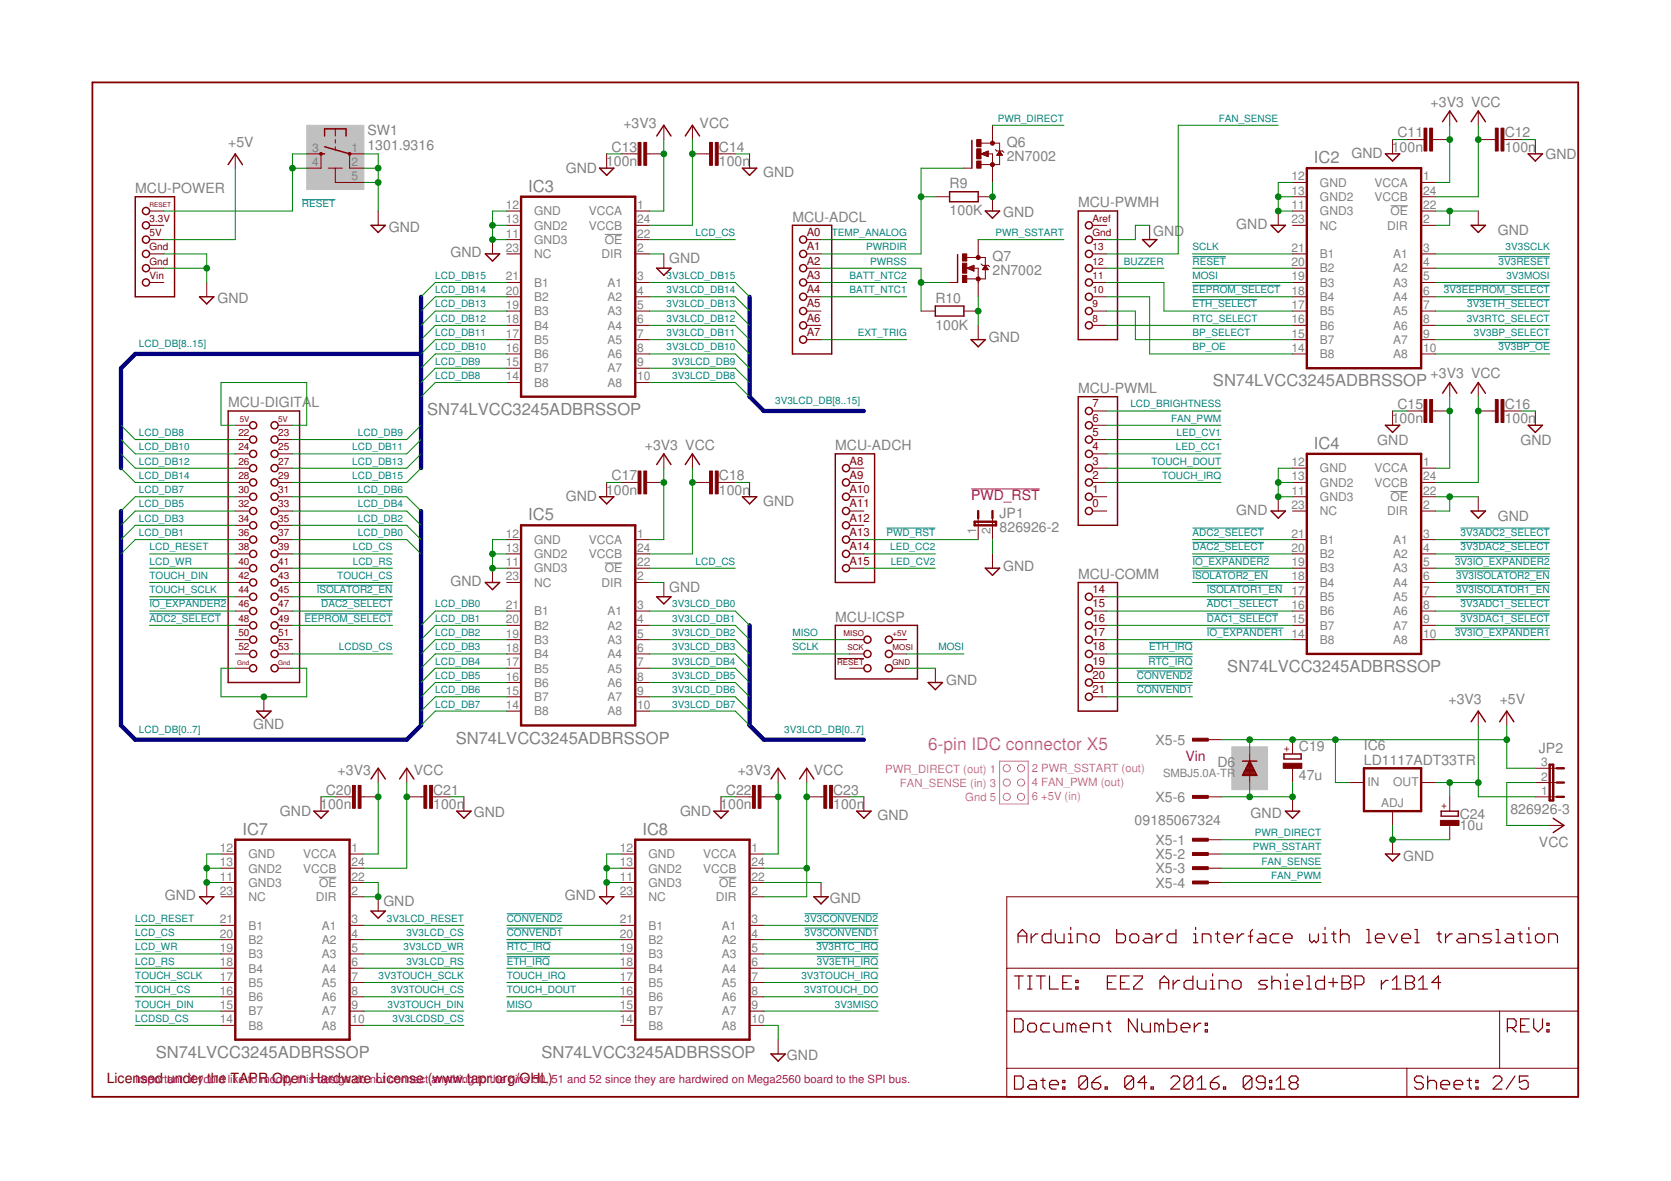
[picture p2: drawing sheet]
<svg xmlns="http://www.w3.org/2000/svg" width="297mm" height="210mm" viewBox="0 0 297 210" stroke-linecap="round" stroke-linejoin="round" font-family="sans-serif">
<defs><g id="words">
<text font-size="3.1" fill="#f0f" x="165" y="133.4">6-pin IDC connector X5</text>
<g font-size="2.9" fill="#808080">
<text x="233.6" y="29">IC2</text>
<text x="93.9" y="34.1">IC3</text>
<text x="215.6" y="68.7">SN74LVCC3245ADBRSSOP</text>
<text x="75.9" y="73.8">SN74LVCC3245ADBRSSOP</text>
<text x="233.6" y="79.8">IC4</text>
<text x="93.9" y="92.5">IC5</text>
<text x="218.2" y="119.5">SN74LVCC3245ADBRSSOP</text>
<text x="81" y="132.2">SN74LVCC3245ADBRSSOP</text>
<text x="43.1" y="148.3">IC7</text>
<text x="114.2" y="148.3">IC8</text>
<text x="27.7" y="188">SN74LVCC3245ADBRSSOP</text>
<text x="96.3" y="188">SN74LVCC3245ADBRSSOP</text>
</g>
<g font-size="2.5" fill="#808080">
<text x="110.8" y="22.8">+3V3</text>
<text x="124.4" y="22.8">VCC</text>
<text x="254.3" y="19">+3V3 VCC</text>
<text x="40.6" y="26.1">+5V</text>
<text x="65.3" y="26.6">1301.9316</text>
<text x="65.3" y="24">SW1</text>
<text x="107.7" y="29.5">100n</text>
<text x="108.7" y="27">C13</text>
<text x="127.8" y="29.5">100n</text>
<text x="127.8" y="27">C14</text>
<text x="179" y="28.6">2N7002</text>
<text x="179" y="26.1">Q6</text>
<text x="240.2" y="28.2">GND</text>
<text x="247.4" y="27">100n</text>
<text x="248.4" y="24.4">C11</text>
<text x="267.5" y="27">100n</text>
<text x="267.5" y="24.4">C12</text>
<text x="274.7" y="28.3">GND</text>
<text x="24" y="34.3">MCU-POWER</text>
<text x="100.6" y="30.7">GND</text>
<text x="135.7" y="31.5">GND</text>
<text x="168.8" y="33.5">R9</text>
<text x="69.1" y="41.2">GND</text>
<text x="140.9" y="39.4">MCU-ADCL</text>
<text x="168.8" y="38.3">100K</text>
<text x="178.3" y="38.6">GND</text>
<text x="191.7" y="36.9">MCU-PWMH</text>
<text x="205" y="41.9">GND</text>
<text x="219.8" y="40.7">GND</text>
<text x="266.2" y="41.7">GND</text>
<text x="80.1" y="45.8">GND</text>
<text x="118.9" y="46.8">GND</text>
<text x="176.4" y="46.4">Q7</text>
<text x="38.6" y="53.9">GND</text>
<text x="166.3" y="53.8">R10</text>
<text x="176.4" y="48.9">2N7002</text>
<text x="166.3" y="58.6">100K</text>
<text x="175.8" y="60.9">GND</text>
<text x="191.7" y="69.9">MCU-PWML</text>
<text x="254.3" y="67.2">+3V3 VCC</text>
<text x="40.6" y="72.4">MCU-DIGITAL</text>
<text x="247.4" y="75.2">100n</text>
<text x="248.4" y="72.7">C15</text>
<text x="267.5" y="75.2">100n</text>
<text x="267.5" y="72.7">C16</text>
<text x="114.6" y="79.9">+3V3 VCC</text>
<text x="148.5" y="80">MCU-ADCH</text>
<text x="244.8" y="79.1">GND</text>
<text x="270.3" y="79.1">GND</text>
<text x="100.6" y="89.1">GND</text>
<text x="107.7" y="87.9">100n</text>
<text x="108.7" y="85.4">C17</text>
<text x="127.8" y="87.9">100n</text>
<text x="127.8" y="85.4">C18</text>
<text x="135.7" y="89.9">GND</text>
<text x="177.7" y="94.6">826926-2</text>
<text x="177.7" y="92.1">JP1</text>
<text x="219.8" y="91.5">GND</text>
<text x="266.2" y="92.5">GND</text>
<text x="178.3" y="101.5">GND</text>
<text x="80.1" y="104.2">GND</text>
<text x="118.9" y="105.2">GND</text>
<text x="191.7" y="102.9">MCU-COMM</text>
<text x="148.5" y="110.5">MCU-ICSP</text>
<text x="168.2" y="121.8">GND</text>
<text x="257.5" y="125.1">+3V3</text>
<text x="266.6" y="125.1">+5V</text>
<text x="45" y="129.6">GND</text>
<text x="60" y="137.7">+3V3</text>
<text x="73.6" y="137.7">VCC</text>
<text x="131.1" y="137.7">+3V3</text>
<text x="144.7" y="137.7">VCC</text>
<text x="205.4" y="132.4">X5-5</text>
<text x="216.4" y="136.3">D6</text>
<text x="230.9" y="133.5">C19</text>
<text x="242.5" y="135.9">LD1117ADT33TR</text>
<text x="242.5" y="133.4">IC6</text>
<text x="273.6" y="133.9">JP2</text>
<text x="56.9" y="143.8">100n</text>
<text x="57.9" y="141.2">C20</text>
<text x="77" y="143.8">100n</text>
<text x="77" y="141.2">C21</text>
<text x="128" y="143.8">100n</text>
<text x="129" y="141.2">C22</text>
<text x="148.1" y="143.8">100n</text>
<text x="148.1" y="141.2">C23</text>
<text x="205.4" y="142.5">X5-6</text>
<text x="230.9" y="138.6">47u</text>
<text x="49.8" y="145">GND</text>
<text x="84.2" y="145.1">GND</text>
<text x="120.9" y="145">GND</text>
<text x="156" y="145.8">GND</text>
<text x="201.7" y="146.7">09185067324</text>
<text x="222.3" y="145.3">GND</text>
<text x="259.5" y="147.5">10u</text>
<text x="259.5" y="145.6">C24</text>
<text x="268.5" y="144.7">826926-3</text>
<text x="205.4" y="150.1">X5-1</text>
<text x="205.4" y="152.7">X5-2</text>
<text x="205.4" y="155.2">X5-3</text>
<text x="249.4" y="153">GND</text>
<text x="273.6" y="150.5">VCC</text>
<text x="29.3" y="160">GND</text>
<text x="68.1" y="161.1">GND</text>
<text x="100.4" y="160">GND</text>
<text x="147.5" y="160.5">GND</text>
<text x="205.4" y="157.7">X5-4</text>
<text x="139.9" y="188.4">GND</text>
</g>
<g font-size="2.5" fill="#800080">
<text x="172.6" y="88.9">PWD_RST</text>
<text x="210.7" y="135.3">Vin</text>
</g>
<text font-size="2.5" fill="#800000" x="19" y="192.4">Licensed under the TAPR Open Hardware License (www.tapr.org/OHL)</text>
<g font-size="2.1" fill="#808080">
<text x="55.5" y="27">3</text>
<text x="55.5" y="29.5">4</text>
<text x="62.5" y="27">1</text>
<text x="62.5" y="29.5">2</text>
<text x="62.5" y="32.1">5</text>
<text x="229.6" y="34.6">13</text>
<text x="229.6" y="32.1">12</text>
<text x="234.6" y="35.7">GND2</text>
<text x="234.6" y="33.2">GND</text>
<text x="244.4" y="33.2">VCCA</text>
<text x="244.4" y="35.7">VCCB</text>
<text x="253" y="32.1">1</text>
<text x="253" y="34.6">24</text>
<text x="89.9" y="39.7">13</text>
<text x="89.9" y="37.1">12</text>
<text x="95" y="40.8">GND2</text>
<text x="95" y="38.3">GND</text>
<text x="104.7" y="38.3">VCCA</text>
<text x="104.7" y="40.8">VCCB</text>
<text x="113.3" y="37.1">1</text>
<text x="113.3" y="39.7">24</text>
<text x="229.6" y="39.7">23</text>
<text x="229.6" y="37.1">11</text>
<text x="234.6" y="40.8">NC</text>
<text x="234.6" y="38.3">GND3</text>
<text x="246.6" y="40.8">DIR</text>
<text x="247.2" y="38.3">OE</text>
<text x="253" y="37.1">22</text>
<text x="253" y="39.7">2</text>
<text x="89.9" y="44.8">23</text>
<text x="89.9" y="42.2">11</text>
<text x="95" y="45.9">NC</text>
<text x="95" y="43.3">GND3</text>
<text x="106.9" y="45.9">DIR</text>
<text x="107.5" y="43.3">OE</text>
<text x="113.3" y="42.2">22</text>
<text x="113.3" y="44.8">2</text>
<text x="229.6" y="44.8">21</text>
<text x="229.6" y="47.3">20</text>
<text x="234.6" y="45.9">B1</text>
<text x="247.7" y="45.9">A1</text>
<text x="253" y="44.8">3</text>
<text x="253" y="47.3">4</text>
<text x="89.9" y="49.8">21</text>
<text x="89.9" y="52.4">20</text>
<text x="95" y="51">B1</text>
<text x="95" y="53.5">B2</text>
<text x="108" y="51">A1</text>
<text x="108" y="53.5">A2</text>
<text x="113.3" y="49.8">3</text>
<text x="113.3" y="52.4">4</text>
<text x="229.6" y="49.8">19</text>
<text x="229.6" y="52.4">18</text>
<text x="234.6" y="48.4">B2</text>
<text x="234.6" y="51">B3</text>
<text x="234.6" y="53.5">B4</text>
<text x="247.7" y="48.4">A2</text>
<text x="247.7" y="51">A3</text>
<text x="247.7" y="53.5">A4</text>
<text x="253" y="49.8">5</text>
<text x="253" y="52.4">6</text>
<text x="89.9" y="54.9">19</text>
<text x="89.9" y="57.5">18</text>
<text x="95" y="56">B3</text>
<text x="95" y="58.6">B4</text>
<text x="108" y="56">A3</text>
<text x="108" y="58.6">A4</text>
<text x="113.3" y="54.9">5</text>
<text x="113.3" y="57.5">6</text>
<text x="229.6" y="54.9">17</text>
<text x="229.6" y="57.5">16</text>
<text x="234.6" y="56">B5</text>
<text x="234.6" y="58.6">B6</text>
<text x="247.7" y="56">A5</text>
<text x="247.7" y="58.6">A6</text>
<text x="253" y="54.9">7</text>
<text x="253" y="57.5">8</text>
<text x="89.9" y="60">17</text>
<text x="89.9" y="62.5">16</text>
<text x="89.9" y="65.1">15</text>
<text x="95" y="61.1">B5</text>
<text x="95" y="63.7">B6</text>
<text x="108" y="61.1">A5</text>
<text x="108" y="63.7">A6</text>
<text x="113.3" y="60">7</text>
<text x="113.3" y="62.5">8</text>
<text x="113.3" y="65.1">9</text>
<text x="229.6" y="60">15</text>
<text x="229.6" y="62.5">14</text>
<text x="234.6" y="61.1">B7</text>
<text x="234.6" y="63.7">B8</text>
<text x="247.7" y="61.1">A7</text>
<text x="247.7" y="63.7">A8</text>
<text x="253" y="60">9</text>
<text x="253" y="62.5">10</text>
<text x="89.9" y="67.6">14</text>
<text x="95" y="66.2">B7</text>
<text x="95" y="68.7">B8</text>
<text x="108" y="66.2">A7</text>
<text x="108" y="68.7">A8</text>
<text x="113.3" y="67.6">10</text>
<text x="229.6" y="82.9">12</text>
<text x="234.6" y="84">GND</text>
<text x="244.4" y="84">VCCA</text>
<text x="253" y="82.9">1</text>
<text x="229.6" y="85.4">13</text>
<text x="229.6" y="87.9">11</text>
<text x="234.6" y="86.5">GND2</text>
<text x="234.6" y="89.1">GND3</text>
<text x="244.4" y="86.5">VCCB</text>
<text x="247.2" y="89.1">OE</text>
<text x="253" y="85.4">24</text>
<text x="253" y="87.9">22</text>
<text x="89.9" y="95.6">12</text>
<text x="113.3" y="95.6">1</text>
<text x="173.5" y="94.9" transform="rotate(-90 173.5 94.9)">1</text>
<text x="176.1" y="94.9" transform="rotate(-90 176.1 94.9)">2</text>
<text x="229.6" y="90.5">23</text>
<text x="229.6" y="95.6">21</text>
<text x="234.6" y="91.6">NC</text>
<text x="246.6" y="91.6">DIR</text>
<text x="253" y="90.5">2</text>
<text x="253" y="95.6">3</text>
<text x="89.9" y="98.1">13</text>
<text x="89.9" y="100.6">11</text>
<text x="95" y="99.2">GND2</text>
<text x="95" y="101.8">GND3</text>
<text x="95" y="96.7">GND</text>
<text x="104.7" y="96.7">VCCA</text>
<text x="104.7" y="99.2">VCCB</text>
<text x="107.5" y="101.8">OE</text>
<text x="113.3" y="98.1">24</text>
<text x="113.3" y="100.6">22</text>
<text x="229.6" y="98.1">20</text>
<text x="229.6" y="100.6">19</text>
<text x="234.6" y="96.7">B1</text>
<text x="234.6" y="99.2">B2</text>
<text x="234.6" y="101.8">B3</text>
<text x="247.7" y="96.7">A1</text>
<text x="247.7" y="99.2">A2</text>
<text x="247.7" y="101.8">A3</text>
<text x="253" y="98.1">4</text>
<text x="253" y="100.6">5</text>
<text x="89.9" y="103.2">23</text>
<text x="95" y="104.3">NC</text>
<text x="106.9" y="104.3">DIR</text>
<text x="113.3" y="103.2">2</text>
<text x="229.6" y="103.2">18</text>
<text x="229.6" y="105.7">17</text>
<text x="234.6" y="104.3">B4</text>
<text x="234.6" y="106.8">B5</text>
<text x="247.7" y="104.3">A4</text>
<text x="247.7" y="106.8">A5</text>
<text x="253" y="103.2">6</text>
<text x="253" y="105.7">7</text>
<text x="89.9" y="108.3">21</text>
<text x="89.9" y="110.8">20</text>
<text x="89.9" y="113.3">19</text>
<text x="95" y="109.4">B1</text>
<text x="95" y="111.9">B2</text>
<text x="108" y="109.4">A1</text>
<text x="108" y="111.9">A2</text>
<text x="113.3" y="108.3">3</text>
<text x="113.3" y="110.8">4</text>
<text x="113.3" y="113.3">5</text>
<text x="229.6" y="108.3">16</text>
<text x="229.6" y="110.8">15</text>
<text x="229.6" y="113.3">14</text>
<text x="234.6" y="109.4">B6</text>
<text x="234.6" y="111.9">B7</text>
<text x="247.7" y="109.4">A6</text>
<text x="247.7" y="111.9">A7</text>
<text x="253" y="108.3">8</text>
<text x="253" y="110.8">9</text>
<text x="253" y="113.3">10</text>
<text x="89.9" y="115.9">18</text>
<text x="89.9" y="118.4">17</text>
<text x="95" y="114.4">B3</text>
<text x="95" y="117">B4</text>
<text x="95" y="119.5">B5</text>
<text x="108" y="114.4">A3</text>
<text x="108" y="117">A4</text>
<text x="108" y="119.5">A5</text>
<text x="113.3" y="115.9">6</text>
<text x="113.3" y="118.4">7</text>
<text x="234.6" y="114.4">B8</text>
<text x="247.7" y="114.4">A8</text>
<text x="89.9" y="120.9">16</text>
<text x="89.9" y="123.5">15</text>
<text x="95" y="122.1">B6</text>
<text x="95" y="124.6">B7</text>
<text x="108" y="122.1">A6</text>
<text x="108" y="124.6">A7</text>
<text x="113.3" y="120.9">8</text>
<text x="113.3" y="123.5">9</text>
<text x="89.9" y="126">14</text>
<text x="95" y="127.1">B8</text>
<text x="108" y="127.1">A8</text>
<text x="113.3" y="126">10</text>
<text x="273.9" y="136.2">3</text>
<text x="243.1" y="139.7">IN</text>
<text x="245.5" y="143.4">ADJ</text>
<text x="247.7" y="139.7">OUT</text>
<text x="273.9" y="141.3">1</text>
<text x="273.9" y="138.7">2</text>
<text x="39.1" y="154">13</text>
<text x="39.1" y="151.4">12</text>
<text x="44.2" y="155.1">GND2</text>
<text x="44.2" y="152.5">GND</text>
<text x="53.9" y="152.5">VCCA</text>
<text x="53.9" y="155.1">VCCB</text>
<text x="62.5" y="151.4">1</text>
<text x="62.5" y="154">24</text>
<text x="110.2" y="154">13</text>
<text x="110.2" y="151.4">12</text>
<text x="115.3" y="155.1">GND2</text>
<text x="115.3" y="152.5">GND</text>
<text x="125" y="152.5">VCCA</text>
<text x="125" y="155.1">VCCB</text>
<text x="133.6" y="151.4">1</text>
<text x="133.6" y="154">24</text>
<text x="39.1" y="159">23</text>
<text x="39.1" y="156.5">11</text>
<text x="44.2" y="160.2">NC</text>
<text x="44.2" y="157.6">GND3</text>
<text x="56.1" y="160.2">DIR</text>
<text x="56.7" y="157.6">OE</text>
<text x="62.5" y="156.5">22</text>
<text x="62.5" y="159">2</text>
<text x="110.2" y="159">23</text>
<text x="110.2" y="156.5">11</text>
<text x="115.3" y="160.2">NC</text>
<text x="115.3" y="157.6">GND3</text>
<text x="127.2" y="160.2">DIR</text>
<text x="127.8" y="157.6">OE</text>
<text x="133.6" y="156.5">22</text>
<text x="133.6" y="159">2</text>
<text x="39.1" y="164.1">21</text>
<text x="39.1" y="166.7">20</text>
<text x="44.2" y="165.2">B1</text>
<text x="44.2" y="167.8">B2</text>
<text x="57.2" y="165.2">A1</text>
<text x="57.2" y="167.8">A2</text>
<text x="62.5" y="164.1">3</text>
<text x="62.5" y="166.7">4</text>
<text x="110.2" y="164.1">21</text>
<text x="110.2" y="166.7">20</text>
<text x="115.3" y="165.2">B1</text>
<text x="115.3" y="167.8">B2</text>
<text x="128.3" y="165.2">A1</text>
<text x="128.3" y="167.8">A2</text>
<text x="133.6" y="164.1">3</text>
<text x="133.6" y="166.7">4</text>
<text x="39.1" y="169.2">19</text>
<text x="39.1" y="171.7">18</text>
<text x="44.2" y="170.3">B3</text>
<text x="44.2" y="172.9">B4</text>
<text x="57.2" y="170.3">A3</text>
<text x="57.2" y="172.9">A4</text>
<text x="62.5" y="169.2">5</text>
<text x="62.5" y="171.7">6</text>
<text x="110.2" y="169.2">19</text>
<text x="110.2" y="171.7">18</text>
<text x="115.3" y="170.3">B3</text>
<text x="115.3" y="172.9">B4</text>
<text x="128.3" y="170.3">A3</text>
<text x="128.3" y="172.9">A4</text>
<text x="133.6" y="169.2">5</text>
<text x="133.6" y="171.7">6</text>
<text x="39.1" y="174.3">17</text>
<text x="39.1" y="176.8">16</text>
<text x="39.1" y="179.4">15</text>
<text x="44.2" y="175.4">B5</text>
<text x="44.2" y="177.9">B6</text>
<text x="57.2" y="175.4">A5</text>
<text x="57.2" y="177.9">A6</text>
<text x="62.5" y="174.3">7</text>
<text x="62.5" y="176.8">8</text>
<text x="62.5" y="179.4">9</text>
<text x="110.2" y="174.3">17</text>
<text x="110.2" y="176.8">16</text>
<text x="110.2" y="179.4">15</text>
<text x="115.3" y="175.4">B5</text>
<text x="115.3" y="177.9">B6</text>
<text x="128.3" y="175.4">A5</text>
<text x="128.3" y="177.9">A6</text>
<text x="133.6" y="174.3">7</text>
<text x="133.6" y="176.8">8</text>
<text x="133.6" y="179.4">9</text>
<text x="39.1" y="181.9">14</text>
<text x="44.2" y="180.5">B7</text>
<text x="44.2" y="183">B8</text>
<text x="57.2" y="180.5">A7</text>
<text x="57.2" y="183">A8</text>
<text x="62.5" y="181.9">10</text>
<text x="110.2" y="181.9">14</text>
<text x="115.3" y="180.5">B7</text>
<text x="115.3" y="183">B8</text>
<text x="128.3" y="180.5">A7</text>
<text x="128.3" y="183">A8</text>
<text x="133.6" y="181.9">10</text>
</g>
<g font-size="2" fill="#800000">
<text x="143.4" y="41.9">A0</text>
<text x="143.4" y="47">A2</text>
<text x="143.4" y="44.5">A1</text>
<text x="143.4" y="52.1">A4</text>
<text x="143.4" y="49.6">A3</text>
<text x="143.4" y="59.7">A7</text>
<text x="143.4" y="57.2">A6</text>
<text x="143.4" y="54.6">A5</text>
<text x="194.2" y="77.5">5</text>
<text x="194.2" y="75">6</text>
<text x="194.2" y="72.4">7</text>
<text x="151" y="82.6">A8</text>
<text x="194.2" y="82.6">3</text>
<text x="194.2" y="80">4</text>
<text x="151" y="87.7">A10</text>
<text x="151" y="85.1">A9</text>
<text x="194.2" y="87.7">1</text>
<text x="194.2" y="85.1">2</text>
<text x="151" y="95.3">A13</text>
<text x="151" y="92.7">A12</text>
<text x="151" y="90.2">A11</text>
<text x="194.2" y="90.2">0</text>
<text x="151" y="100.4">A15</text>
<text x="151" y="97.8">A14</text>
<text x="194.2" y="105.4">14</text>
<text x="194.2" y="108">15</text>
<text x="194.2" y="110.5">16</text>
<text x="194.2" y="113.1">17</text>
<text x="194.2" y="115.6">18</text>
<text x="194.2" y="118.1">19</text>
<text x="194.2" y="120.7">20</text>
<text x="194.2" y="123.2">21</text>
</g>
<g font-size="2" fill="#f0f">
<text x="157.4" y="137.3">PWR_DIRECT (out) 1</text>
<text x="183.4" y="137.2">2 PWR_SSTART (out)</text>
<text x="160" y="139.9">FAN_SENSE (in) 3</text>
<text x="171.6" y="142.4">Gnd 5</text>
<text x="183.4" y="139.7">4 FAN_PWM (out)</text>
<text x="183.4" y="142.3">6 +5V (in)</text>
</g>
<text font-size="2" fill="#808080" x="206.8" y="138.2">SMBJ5.0A-TR</text>
<text font-size="2" fill="#800080" x="24" y="192.4">Important: if you'd like to modify this design do not connect anything to the pins 50, 51 and 52 since they are hardwired on Mega2560 board to the SPI bus.</text>
<g font-size="1.8" fill="#008080">
<text x="177.4" y="21.6">PWR_DIRECT</text>
<text x="216.6" y="21.6">FAN_SENSE</text>
<text x="53.7" y="36.9">RESET</text>
<text x="123.7" y="41.9">LCD_CS</text>
<text x="147.9" y="41.9">TEMP_ANALOG</text>
<text x="177" y="41.9">PWR_SSTART</text>
<text x="154" y="44.5">PWRDIR</text>
<text x="154.7" y="47">PWRSS</text>
<text x="199.8" y="47">BUZZER</text>
<text x="212" y="44.5">SCLK</text>
<text x="212" y="47">RESET</text>
<text x="266.4" y="47">3V3RESET</text>
<text x="267.6" y="44.5">3V3SCLK</text>
<text x="77.4" y="52.1">LCD_DB14</text>
<text x="77.4" y="49.6">LCD_DB15</text>
<text x="118.5" y="49.6">3V3LCD_DB15</text>
<text x="118.5" y="52.1">3V3LCD_DB14</text>
<text x="151" y="52.1">BATT_NTC1</text>
<text x="151" y="49.6">BATT_NTC2</text>
<text x="212" y="49.6">MOSI</text>
<text x="212" y="52.1">EEPROM_SELECT</text>
<text x="256.7" y="52.1">3V3EEPROM_SELECT</text>
<text x="267.8" y="49.6">3V3MOSI</text>
<text x="77.4" y="59.7">LCD_DB11</text>
<text x="77.4" y="57.2">LCD_DB12</text>
<text x="77.4" y="54.6">LCD_DB13</text>
<text x="118.5" y="54.6">3V3LCD_DB13</text>
<text x="118.5" y="57.2">3V3LCD_DB12</text>
<text x="118.5" y="59.7">3V3LCD_DB11</text>
<text x="152.5" y="59.7">EXT_TRIG</text>
<text x="212" y="59.7">BP_SELECT</text>
<text x="212" y="57.2">RTC_SELECT</text>
<text x="212" y="54.6">ETH_SELECT</text>
<text x="260.7" y="57.2">3V3RTC_SELECT</text>
<text x="260.8" y="54.6">3V3ETH_SELECT</text>
<text x="262" y="59.7">3V3BP_SELECT</text>
<text x="24.7" y="61.6">LCD_DB[8..15]</text>
<text x="77.4" y="64.8">LCD_DB9</text>
<text x="77.4" y="62.3">LCD_DB10</text>
<text x="118.5" y="62.3">3V3LCD_DB10</text>
<text x="119.5" y="64.8">3V3LCD_DB9</text>
<text x="212" y="62.3">BP_OE</text>
<text x="266.4" y="62.3">3V3BP_OE</text>
<text x="77.4" y="67.3">LCD_DB8</text>
<text x="119.5" y="67.3">3V3LCD_DB8</text>
<text x="137.8" y="71.8">3V3LCD_DB[8..15]</text>
<text x="24.7" y="77.5">LCD_DB8</text>
<text x="63.6" y="77.5">LCD_DB9</text>
<text x="200.9" y="72.4">LCD_BRIGHTNESS</text>
<text x="208.2" y="75">FAN_PWM</text>
<text x="209.1" y="77.5">LED_CV1</text>
<text x="24.7" y="80">LCD_DB10</text>
<text x="24.7" y="82.6">LCD_DB12</text>
<text x="62.6" y="80">LCD_DB11</text>
<text x="62.6" y="82.6">LCD_DB13</text>
<text x="204.7" y="82.6">TOUCH_DOUT</text>
<text x="209" y="80">LED_CC1</text>
<text x="24.7" y="85.1">LCD_DB14</text>
<text x="24.7" y="87.7">LCD_DB7</text>
<text x="62.6" y="85.1">LCD_DB15</text>
<text x="63.6" y="87.7">LCD_DB6</text>
<text x="206.6" y="85.1">TOUCH_IRQ</text>
<text x="24.7" y="90.2">LCD_DB5</text>
<text x="24.7" y="92.7">LCD_DB3</text>
<text x="24.7" y="95.3">LCD_DB1</text>
<text x="63.6" y="90.2">LCD_DB4</text>
<text x="63.6" y="92.7">LCD_DB2</text>
<text x="63.6" y="95.3">LCD_DB0</text>
<text x="157.6" y="95.3">PWD_RST</text>
<text x="212" y="95.3">ADC2_SELECT</text>
<text x="259.6" y="95.3">3V3ADC2_SELECT</text>
<text x="26.6" y="97.8">LCD_RESET</text>
<text x="26.6" y="100.4">LCD_WR</text>
<text x="62.7" y="97.8">LCD_CS</text>
<text x="62.7" y="100.4">LCD_RS</text>
<text x="123.7" y="100.4">LCD_CS</text>
<text x="158.2" y="97.8">LED_CC2</text>
<text x="158.3" y="100.4">LED_CV2</text>
<text x="212" y="97.8">DAC2_SELECT</text>
<text x="212" y="100.4">IO_EXPANDER2</text>
<text x="258.6" y="100.4">3V3IO_EXPANDER2</text>
<text x="259.6" y="97.8">3V3DAC2_SELECT</text>
<text x="26.6" y="108">IO_EXPANDER2</text>
<text x="26.6" y="105.4">TOUCH_SCLK</text>
<text x="26.6" y="102.9">TOUCH_DIN</text>
<text x="56.3" y="105.4">ISOLATOR2_EN</text>
<text x="57.1" y="108">DAC2_SELECT</text>
<text x="60" y="102.9">TOUCH_CS</text>
<text x="77.4" y="108">LCD_DB0</text>
<text x="119.5" y="108">3V3LCD_DB0</text>
<text x="212" y="102.9">ISOLATOR2_EN</text>
<text x="214.5" y="105.4">ISOLATOR1_EN</text>
<text x="214.5" y="108">ADC1_SELECT</text>
<text x="258.9" y="105.4">3V3ISOLATOR1_EN</text>
<text x="258.9" y="102.9">3V3ISOLATOR2_EN</text>
<text x="259.6" y="108">3V3ADC1_SELECT</text>
<text x="26.6" y="110.5">ADC2_SELECT</text>
<text x="54.1" y="110.5">EEPROM_SELECT</text>
<text x="77.4" y="113.1">LCD_DB2</text>
<text x="77.4" y="110.5">LCD_DB1</text>
<text x="119.5" y="110.5">3V3LCD_DB1</text>
<text x="119.5" y="113.1">3V3LCD_DB2</text>
<text x="140.9" y="113.1">MISO</text>
<text x="214.5" y="110.5">DAC1_SELECT</text>
<text x="214.5" y="113.1">IO_EXPANDER1</text>
<text x="258.6" y="113.1">3V3IO_EXPANDER1</text>
<text x="259.6" y="110.5">3V3DAC1_SELECT</text>
<text x="60.2" y="115.6">LCDSD_CS</text>
<text x="77.4" y="118.1">LCD_DB4</text>
<text x="77.4" y="115.6">LCD_DB3</text>
<text x="119.5" y="115.6">3V3LCD_DB3</text>
<text x="119.5" y="118.1">3V3LCD_DB4</text>
<text x="140.9" y="115.6">SCLK</text>
<text x="166.8" y="115.6">MOSI</text>
<text x="204.2" y="118.1">RTC_IRQ</text>
<text x="204.3" y="115.6">ETH_IRQ</text>
<text x="77.4" y="125.7">LCD_DB7</text>
<text x="77.4" y="123.2">LCD_DB6</text>
<text x="77.4" y="120.7">LCD_DB5</text>
<text x="119.5" y="120.7">3V3LCD_DB5</text>
<text x="119.5" y="123.2">3V3LCD_DB6</text>
<text x="119.5" y="125.7">3V3LCD_DB7</text>
<text x="202.1" y="120.7">CONVEND2</text>
<text x="202.1" y="123.2">CONVEND1</text>
<text x="24.7" y="130.2">LCD_DB[0..7]</text>
<text x="139.4" y="130.2">3V3LCD_DB[0..7]</text>
<text x="223.1" y="148.6">PWR_DIRECT</text>
<text x="222.7" y="151.1">PWR_SSTART</text>
<text x="224.3" y="153.7">FAN_SENSE</text>
<text x="225.9" y="156.2">FAN_PWM</text>
<text x="24" y="166.4">LCD_CS</text>
<text x="24" y="163.8">LCD_RESET</text>
<text x="68.8" y="163.8">3V3LCD_RESET</text>
<text x="72.2" y="166.4">3V3LCD_CS</text>
<text x="90.1" y="163.8">CONVEND2</text>
<text x="90.1" y="166.4">CONVEND1</text>
<text x="143" y="163.8">3V3CONVEND2</text>
<text x="143" y="166.4">3V3CONVEND1</text>
<text x="24" y="171.5">LCD_RS</text>
<text x="24" y="168.9">LCD_WR</text>
<text x="24" y="174">TOUCH_SCLK</text>
<text x="67.3" y="174">3V3TOUCH_SCLK</text>
<text x="71.7" y="168.9">3V3LCD_WR</text>
<text x="72.2" y="171.5">3V3LCD_RS</text>
<text x="90.1" y="168.9">RTC_IRQ</text>
<text x="90.1" y="174">TOUCH_IRQ</text>
<text x="90.1" y="171.5">ETH_IRQ</text>
<text x="142.5" y="174">3V3TOUCH_IRQ</text>
<text x="145.1" y="168.9">3V3RTC_IRQ</text>
<text x="145.2" y="171.5">3V3ETH_IRQ</text>
<text x="24" y="176.5">TOUCH_CS</text>
<text x="24" y="179.1">TOUCH_DIN</text>
<text x="68.9" y="179.1">3V3TOUCH_DIN</text>
<text x="69.5" y="176.5">3V3TOUCH_CS</text>
<text x="90.1" y="179.1">MISO</text>
<text x="90.1" y="176.5">TOUCH_DOUT</text>
<text x="142.9" y="176.5">3V3TOUCH_DO</text>
<text x="148.4" y="179.1">3V3MISO</text>
<text x="24" y="181.6">LCDSD_CS</text>
<text x="69.8" y="181.6">3V3LCDSD_CS</text>
</g>
<g font-size="1.8" fill="#800000">
<text x="26.6" y="41.9">5V</text>
<text x="26.6" y="39.4">3.3V</text>
<text x="194.2" y="41.9">Gnd</text>
<text x="194.2" y="39.4">Aref</text>
<text x="26.6" y="47">Gnd</text>
<text x="26.6" y="44.5">Gnd</text>
<text x="194.2" y="47">12</text>
<text x="194.2" y="44.5">13</text>
<text x="26.6" y="49.6">Vin</text>
<text x="194.2" y="52.1">10</text>
<text x="194.2" y="49.6">11</text>
<text x="194.2" y="54.6">9</text>
<text x="194.2" y="57.2">8</text>
<text x="42.4" y="77.5">22</text>
<text x="49.4" y="77.5">23</text>
<text x="42.4" y="80">24</text>
<text x="42.4" y="82.6">26</text>
<text x="49.4" y="80">25</text>
<text x="49.4" y="82.6">27</text>
<text x="42.4" y="85.1">28</text>
<text x="42.4" y="87.7">30</text>
<text x="49.4" y="85.1">29</text>
<text x="49.4" y="87.7">31</text>
<text x="42.4" y="90.2">32</text>
<text x="42.4" y="92.7">34</text>
<text x="42.4" y="95.3">36</text>
<text x="49.4" y="90.2">33</text>
<text x="49.4" y="92.7">35</text>
<text x="49.4" y="95.3">37</text>
<text x="42.4" y="97.8">38</text>
<text x="42.4" y="100.4">40</text>
<text x="49.4" y="97.8">39</text>
<text x="49.4" y="100.4">41</text>
<text x="42.4" y="102.9">42</text>
<text x="42.4" y="105.4">44</text>
<text x="42.4" y="108">46</text>
<text x="49.4" y="102.9">43</text>
<text x="49.4" y="105.4">45</text>
<text x="49.4" y="108">47</text>
<text x="42.4" y="110.5">48</text>
<text x="42.4" y="113.1">50</text>
<text x="49.4" y="110.5">49</text>
<text x="49.4" y="113.1">51</text>
<text x="42.4" y="115.6">52</text>
<text x="49.4" y="115.6">53</text>
<text x="229.2" y="133.6" transform="rotate(-90 229.2 133.6)">+</text>
<text x="257.1" y="143.8" transform="rotate(-90 257.1 143.8)">+</text>
</g>
<g font-size="1.4" fill="#800000">
<text x="42.6" y="75">5V</text>
<text x="49.4" y="75">5V</text>
<text x="149.9" y="113.1">MISO</text>
<text x="158.6" y="113.1">+5V</text>
<text x="148.8" y="118.1">RESET</text>
<text x="150.6" y="115.6">SCK</text>
<text x="158.6" y="118.1">GND</text>
<text x="158.6" y="115.6">MOSI</text>
</g>
<g font-size="1.1" fill="#800000">
<text x="26.6" y="36.9">RESET</text>
<text x="42.2" y="118.1">Gnd</text>
<text x="49.4" y="118.1">Gnd</text>
</g>
</g></defs>
<g fill="#c0c0c0" stroke="#c0c0c0" stroke-width=".18">
<path d="M219 132.7h6.3v7.7h-6.3z"/>
<path d="M54.5 22.3h10.2v11.4h-10.2z"/>
</g>
<path d="M247.2 36.6h3.1M107.5 41.7h3.1M247.2 87.4h3.1M107.5 100.1h3.1M56.7 155.9h3.1M127.8 155.9h3.1" fill="none" stroke="#808080" stroke-width=".18"/>
<g fill="none" stroke="#800000" stroke-width=".21">
<path d="M180.3 173.5h1.6M181 167.6v-1.6l.8-.8 .7 .8v1.6M181 166.4h1.5M181.1 173.5v2.3M182.7 173.5h.8M182.7 175.8h.8M183.1 173.5v2.3M183.3 166v1.6M184.2 173.5h1.6M184.5 166h-.4l-.8 .8M185 173.5v2.3M186.6 173.5v2.3h1.5"/>
<path d="M186.8 165.2v2.4h-1.1l-.4-.4v-.8l.4-.4h1.1M187.6 166v1.2l.4 .4h1.1v-1.6M188.9 174.6h.8M189.9 166h.4v1.6M189.9 167.6h.8M190.3 164.8v.4M190.5 173.5h-1.6v2.3h1.6M191.2 175.4h.4v.4h-.4zM191.2 174.2h.4v.4h-.4zM191.5 167.6v-1.6h1.2l.4 .4v1.2M193.8 166.4l.4-.4h.8l.4 .4v.8l-.4 .4h-.8l-.4-.4zM196.8 174.6h.8"/>
<path d="M198.4 173.5h-1.6v2.3h1.6M198.5 165.2v2.4h1.2l.4-.4v-.8l-.4-.4h-1.2M199.2 174.6h.8M200.7 173.5h-1.5v2.3h1.5M201.2 166h.8l.4 .4v.8l-.4 .4h-.8l-.3-.4v-.8zM201.5 173.5h1.6v.3l-1.6 1.6v.4h1.6M203.6 166h.8l.3 .4v1.2h-1.1l-.4-.4 .4-.4h1.1M205.5 166v1.6M206.2 174.6h1.6M206.2 175.8v-1.6l.8-.7 .8 .7v1.6M206.7 166h-.4l-.8 .8M208.5 174.2v1.6"/>
<path d="M209 165.2v2.4h-1.1l-.4-.4v-.8l.4-.4h1.1M209.7 174.2h-.4l-.8 .8M212 173.5v2.3h-1.1l-.4-.4v-.8l.4-.4h1.1M212.2 166h.3v1.6M212.2 167.6h.7M212.5 164.8v.4M212.8 174.2v1.2l.4 .4h1.2v-1.6M213.7 167.6v-1.6h1.2l.4 .4v1.2M215.2 175.8h.7M215.2 174.2h.4v1.6M215.6 173.1v.4M216 166h.8"/>
<path d="M216.4 165.6v1.6l.4 .4M216.7 175.8v-1.6h1.2l.4 .4v1.2M217.6 166.8h1.6v-.4l-.4-.4h-.8l-.4 .4v.8l.4 .4h.8M219.1 174.6l.4-.4h.7l.4 .4v.8l-.4 .4h-.7l-.4-.4zM219.9 166v1.6M221.1 166h-.4l-.8 .8M221.9 166.4h.8M222.7 165.2l-.4 .4v2M223.8 166h.8l.4 .4v1.2h-1.2l-.3-.4 .3-.4h1.2M225.3 174.2h-1.2l-.4 .4 .4 .4h.8l.4 .4-.4 .4h-1.2M226.1 174.6l.4-.4h.7l.4 .4v1.2M226.1 173.5v2.3"/>
<path d="M227.4 166h-1.2l-.4 .4v.8l.4 .4h1.2M228.1 166.8h1.6v-.4l-.4-.4h-.8l-.4 .4v.8l.4 .4h.8M228.4 175.8h.8M228.4 174.2h.4v1.6M228.8 173.1v.4M230 175h1.5v-.4l-.4-.4h-.7l-.4 .4v.8l.4 .4h.7M232.3 173.5h.4v2.3M232.3 175.8h.8M232.8 166v1.2l.4 .4 .4-.4 .4 .4 .4-.4v-1.2M235.1 166h.4v1.6M235.1 167.6h.8M235.4 173.5v2.3h-1.1l-.4-.4v-.8l.4-.4h1.1"/>
<path d="M235.5 164.8v.4M236.2 174.6h1.6M236.7 166h.8M237 173.8v1.6M237.1 165.6v1.6l.4 .4M238.3 166.4l.4-.4h.7l.4 .4v1.2M238.3 165.2v2.4M238.5 173.5h1.2l.4 .3v.4l-.4 .4 .4 .4v.4l-.4 .4h-1.2zM238.5 174.6h1.2M240.9 175h1.2l.3-.4v-.8l-.3-.3h-1.2v2.3M243 167.6h.7M243 165.2h.3v2.4"/>
<path d="M244.5 166.8h1.6v-.4l-.4-.4h-.8l-.4 .4v.8l.4 .4h.8M245.6 174.2v1.6M246.7 174.2h-.4l-.7 .8M246.8 166l.8 1.6 .8-1.6M247.5 175.8h1.6M247.5 174.2l.8-.7v2.3M249.2 166.8h1.5v-.4l-.4-.4h-.7l-.4 .4v.8l.4 .4h.7M249.9 173.5h1.1l.4 .3v.4l-.4 .4 .4 .4v.4l-.4 .4h-1.1zM249.9 174.6h1.1M251.5 167.6h.8M251.5 165.2h.4v2.4M252.2 175.8h1.5"/>
<path d="M252.2 174.2l.8-.7v2.3M255.4 166h.8M255.8 165.6v1.6l.4 .4M256.1 174.6h-1.6l1.2-1.1v2.3M257 166v1.6M258.1 166h-.4l-.7 .8M259.3 166h.8l.4 .4v1.2h-1.2l-.4-.4 .4-.4h1.2M261.3 167.6v-1.6h1.1l.4 .4v1.2M265.2 166h-1.2l-.4 .4 .4 .4h.8l.4 .4-.4 .4h-1.2M265.9 167.6h.8M265.9 165.2h.4v2.4M267.9 166h.8l.3 .4v1.2h-1.1l-.4-.4 .4-.4h1.1"/>
<path d="M269.8 166h.8M270.2 165.6v1.6l.4 .4M271.4 166h.4v1.6M271.4 167.6h.8M271.8 164.8v.4M272.9 166.4l.4-.4h.8l.4 .4v.8l-.4 .4h-.8l-.4-.4zM275.3 167.6v-1.6h1.2l.4 .4v1.2M180.3 181.1h1.2l.4 .4v1.5l-.4 .4h-1.2zM180.3 191.2h1.2l.4 .4v1.6l-.4 .4h-1.2zM182.7 182.2l.4-.3h.8l.3 .3v.8l-.3 .4h-.8l-.4-.4zM183.1 192h.8l.3 .4v1.2h-1.1l-.4-.4 .4-.4h1.1M185 192h.8"/>
<path d="M185.4 191.6v1.6l.4 .4M186.6 192.8h1.5v-.4l-.4-.4h-.7l-.4 .4v.8l.4 .4h.7M186.6 181.9h-1.2l-.4 .3v.8l.4 .4h1.2M187.3 181.9v1.1l.4 .4h1.2v-1.5M188.9 193.2h.4v.4h-.4zM188.9 192h.4v.4h-.4zM190.5 182.2l-.4-.3h-.4v1.5M190.5 182.2l.4-.3 .3 .3v1.2M190.5 182.2v1.2M192 182.6h1.6v-.4l-.4-.3h-.8l-.4 .3v.8l.4 .4h.8M193.3 191.6v1.6l-.4 .4h-.7l-.4-.4M193.3 191.6l-.4-.4h-.7l-.4 .4v1.6"/>
<path d="M193.3 191.6l-1.5 1.6M194.1 192.4h1.2l.4 .4v.4l-.4 .4h-.8l-.4-.4zM194.4 183.4v-1.5h1.1l.4 .3v1.2M195.7 191.2l-.8 .4-.8 .8M196.4 193.2h.4v.4h-.4zM196.7 181.9h.8M197.1 181.5v1.5l.4 .4M201.5 191.6v1.6l-.4 .4h-.8l-.4-.4M201.5 191.6l-.4-.4h-.8l-.4 .4v1.6M201.5 191.6l-1.6 1.6M202.2 181.1v2.3l-1.6-2.3v2.3M202.9 181.9v1.1l.4 .4h1.2v-1.5"/>
<path d="M203.9 192.4h-1.6l1.2-1.2v2.4M204.6 193.2h.4v.4h-.4zM206.1 182.2l-.4-.3h-.4v1.5M206.1 182.2v1.2M206.1 182.2l.4-.3 .3 .3v1.2M207.6 181.1v2.3h1.2l.4-.4v-.8l-.4-.3h-1.2M208.1 191.6l.4-.4h.8l.4 .4v.4l-1.6 1.6h1.6M210 182.6h1.5v-.4l-.4-.3h-.7l-.4 .3v.8l.4 .4h.7M212 191.6v1.6l-.4 .4h-.7l-.4-.4M212 191.6l-.4-.4h-.7l-.4 .4v1.6M212 191.6l-1.5 1.6M212.3 181.9v1.5"/>
<path d="M212.8 193.6h1.6M212.8 192l.8-.8v2.4M213.5 181.9h-.4l-.8 .7M214.2 183h.4v.4h-.4zM214.2 181.9h.4v.3h-.4zM215.2 192.4h1.1l.4 .4v.4l-.4 .4h-.8l-.3-.4zM216.7 191.2l-.8 .4-.7 .8M217.5 193.2h.4v.4h-.4zM222.5 191.6v1.6l-.3 .4h-.8l-.4-.4M222.5 191.6l-.3-.4h-.8l-.4 .4v1.6M222.5 191.6l-1.5 1.6M224.9 192.4h-1.2l-.4-.4v-.4l.4-.4h.8l.4 .4v1.6l-.4 .4h-.8l-.4-.4"/>
<path d="M225.7 193.2h.4v.4h-.4zM225.7 192h.4v.4h-.4zM226.8 193.6h1.6M226.8 192l.8-.8v2.4M229.6 192.4l-.4 .4v.4l.4 .4h.8l.3-.4v-.4l-.3-.4M229.6 192.4l-.4-.4v-.4l.4-.4h.8l.3 .4v.4l-.3 .4M229.6 192.4h.8M253 191.6l-.4-.4h-.8l-.4 .4v.4l.4 .4h.8l.4 .4v.4l-.4 .4h-.8l-.4-.4M253.8 192.4l.4-.4h.8l.4 .4v1.2M253.8 191.2v2.4M256.1 192.8h1.6v-.4l-.4-.4h-.8l-.4 .4v.8l.4 .4h.8M258.5 192.8h1.5v-.4l-.4-.4h-.8l-.3 .4v.8l.3 .4h.8"/>
<path d="M260.8 192h.8M261.2 191.6v1.6l.4 .4M262.4 193.2h.3v.4h-.3zM262.4 192h.3v.4h-.3zM265.4 191.6l.4-.4h.8l.4 .4v.4l-1.6 1.6h1.6M267.9 182.6h1.2l.4-.4v-.7l-.4-.4h-1.2v2.3M268.7 182.6l.8 .8M269.3 191.2l-1.5 2.4M270.3 182.2h.8M271.7 191.2h-1.6v1.2l.8-.4h.4l.4 .4v.8l-.4 .4h-.8l-.4-.4M271.8 181.1h-1.5v2.3h1.5M272.6 181.1v1.5l.8 .8 .8-.8v-1.5"/>
<path d="M275 183h.4v.4h-.4zM275 181.9h.4v.3h-.4z"/>
</g>
<path d="M16.4 14.6h264.1v180.3h-264.1z" fill="none" stroke="#800000" stroke-width=".32"/>
<g fill="none" stroke="#800000" stroke-width=".18">
<path d="M257.7 19.7v2.6M262.8 19.7v2.6M26.6 37.5h2.5M41.8 27.3v2.6M54.5 27.3h2.6v2.6h-2.6M58.3 29.9h2.6M59.6 22.9v1.3M59.6 24.8v.6M59.6 26.1v.6M59.6 29.9v2.5h5.1M64.7 27.3h-2.6v2.6h2.6M67.2 37.5v2.5"/>
<path d="M90.1 37.5h2.5M107.8 27.3v2.6M110.4 27.3h3M112.9 37.5h2.6M115 27.3h3M118 22.3v2.5M123.1 22.3v2.5M123.1 27.3h3M127.7 27.3h3M133.2 27.3v2.6M166.3 35h2.5M171.3 29.9h1.5"/>
<path d="M173.9 35h2.5v2.5M174.4 27.3l1.3-.5v1.1zM174.4 25.4h3.3v3.9h-3.3M174.5 27.4h1.2M174.5 27.3h1.2M174.8 27.2h.9M174.9 27.5h.8M175.2 27.6h.5M175.2 27.1h.5M175.5 27.8h.2M175.5 26.9h.2M175.5 27.3h.9v5.1"/>
<path d="M176.4 22.3v3.1M176.9 26.6l.3 .2h1l.3 .3M177.2 27.5h1M177.3 27.4h.8M177.4 27.3h.6M177.5 27.2h.4M177.5 27.1h.3M177.6 26.9h.2M177.7 26.8l.5 .8h-1zM227.2 37.5v2.5M229.8 35h2.5M229.8 32.4h2.5"/>
<path d="M229.8 37.5h2.5M247.5 24.8v2.5M250.1 24.8h3M252.6 35h2.6M252.6 32.4h2.6M252.6 37.5h2.6M254.7 24.8h3M262.8 37.5v2.5M262.8 24.8h3M267.3 24.8h3.1M272.9 24.8v2.5M26.6 50.2h2.5"/>
<path d="M26.6 47.7h2.5M26.6 40h2.5M26.6 42.6h2.5M26.6 45.1h2.5M36.7 50.2v2.5M87.5 42.6v2.5M90.1 55.3h2.5M90.1 50.2h2.5M90.1 40h2.5M90.1 42.6h2.5M90.1 45.1h2.5M90.1 52.7h2.5"/>
<path d="M90.1 57.8h2.5M112.9 55.3h2.6M112.9 50.2h2.6M112.9 40h2.6M112.9 42.6h2.6M112.9 45.1h2.6M112.9 52.7h2.6M112.9 57.8h2.6M118 45.1v2.6M143.4 55.3h2.5M143.4 50.2h2.5M143.4 47.7h2.5"/>
<path d="M143.4 42.6h2.5M143.4 45.1h2.5M143.4 52.7h2.5M143.4 57.8h2.5M163.7 55.3h2.6M168.8 50.2h1.4M171.3 55.3h2.6M171.9 47.7l1.2-.5v1zM171.9 47.7h2v5M171.9 45.8h3.3v3.8h-3.3M172.1 47.6h1M172.2 47.8h.9"/>
<path d="M172.4 47.4h.7M172.5 47.9h.6M172.7 47.3h.4M172.8 48h.3M173 47.2h.1M173.1 48.2h.1M173.9 42.6v3.2M173.9 57.8v2.6M174.4 46.9l.2 .3h1.1l.2 .2M174.7 47.8h.9M174.8 47.7h.7M174.9 47.6h.5"/>
<path d="M175 47.4h.3M175 47.3h.3M175.1 47.2h.1M175.2 47.2l.5 .7h-1.1zM194.2 55.3h2.5M194.2 50.2h2.5M194.2 47.7h2.5M194.2 40h2.5M194.2 42.6h2.5M194.2 45.1h2.5M194.2 52.7h2.5M194.2 57.8h2.5"/>
<path d="M204.4 40v2.6M229.8 55.3h2.5M229.8 50.2h2.5M229.8 47.7h2.5M229.8 40h2.5M229.8 45.1h2.5M229.8 52.7h2.5M229.8 57.8h2.5M252.6 55.3h2.6M252.6 50.2h2.6M252.6 47.7h2.6M252.6 40h2.6"/>
<path d="M252.6 45.1h2.6M252.6 52.7h2.6M252.6 57.8h2.6M41.8 75.6h2.6M41.8 78.1h2.6M49.4 75.6h2.6M49.4 78.1h2.6M90.1 60.4h2.5M90.1 62.9h2.5M90.1 65.4h2.5M90.1 68h2.5M112.9 60.4h2.6"/>
<path d="M112.9 62.9h2.6M112.9 65.4h2.6M112.9 68h2.6M143.4 60.4h2.5M194.2 73h2.5M194.2 75.6h2.5M194.2 78.1h2.5M229.8 60.4h2.5M229.8 62.9h2.5M247.5 73v2.6M250.1 73h3M252.6 60.4h2.6"/>
<path d="M252.6 62.9h2.6M254.7 73h3M257.7 68v2.5M262.8 68v2.5M262.8 73h3M267.3 73h3.1M272.9 73v2.6M41.8 85.7h2.6M41.8 95.9h2.6M41.8 98.4h2.6M41.8 83.2h2.6M41.8 88.3h2.6"/>
<path d="M41.8 90.8h2.6M41.8 93.4h2.6M41.8 80.7h2.6M49.4 85.7h2.6M49.4 95.9h2.6M49.4 98.4h2.6M49.4 83.2h2.6M49.4 88.3h2.6M49.4 90.8h2.6M49.4 93.4h2.6M49.4 80.7h2.6M90.1 95.9h2.5"/>
<path d="M90.1 98.4h2.5M107.8 85.7v2.6M110.4 85.7h3M112.9 95.9h2.6M112.9 98.4h2.6M115 85.7h3M118 80.7v2.5M123.1 80.7v2.5M123.1 85.7h3M127.7 85.7h3M133.2 85.7v2.6M151 85.7h2.6"/>
<path d="M151 95.9h2.6M151 98.4h2.6M151 83.2h2.6M151 88.3h2.6M151 90.8h2.6M151 93.4h2.6M173.9 92.1v3.8M176.4 92.1v3.8M176.4 98.4v2.6M194.2 85.7h2.5M194.2 83.2h2.5M194.2 88.3h2.5"/>
<path d="M194.2 90.8h2.5M194.2 80.7h2.5M227.2 88.3v2.5M229.8 85.7h2.5M229.8 95.9h2.5M229.8 98.4h2.5M229.8 83.2h2.5M229.8 88.3h2.5M229.8 90.8h2.5M252.6 85.7h2.6M252.6 95.9h2.6M252.6 98.4h2.6"/>
<path d="M252.6 83.2h2.6M252.6 88.3h2.6M252.6 90.8h2.6M262.8 88.3v2.5M41.8 101h2.6M41.8 103.5h2.6M41.8 108.6h2.6M41.8 111.1h2.6M41.8 113.7h2.6M41.8 116.2h2.6M41.8 118.8h2.6M41.8 106.1h2.6"/>
<path d="M49.4 101h2.6M49.4 103.5h2.6M49.4 108.6h2.6M49.4 111.1h2.6M49.4 113.7h2.6M49.4 116.2h2.6M49.4 118.8h2.6M49.4 106.1h2.6M87.5 101v2.5M90.1 101h2.5M90.1 103.5h2.5M90.1 108.6h2.5"/>
<path d="M90.1 111.1h2.5M90.1 113.7h2.5M90.1 116.2h2.5M90.1 118.8h2.5M112.9 101h2.6M112.9 103.5h2.6M112.9 108.6h2.6M112.9 111.1h2.6M112.9 113.7h2.6M112.9 116.2h2.6M112.9 118.8h2.6M118 103.5v2.6"/>
<path d="M148.8 117h4.8M151 101h2.6M151 113.7h2.6M151 116.2h2.6M151 118.8h2.6M158.6 113.7h2.6M158.6 116.2h2.6M158.6 118.8h2.6M166.3 118.8v2.5M194.2 108.6h2.5M194.2 111.1h2.5M194.2 113.7h2.5"/>
<path d="M194.2 116.2h2.5M194.2 118.8h2.5M194.2 106.1h2.5M229.8 101h2.5M229.8 103.5h2.5M229.8 108.6h2.5M229.8 111.1h2.5M229.8 113.7h2.5M229.8 106.1h2.5M252.6 101h2.6M252.6 103.5h2.6M252.6 108.6h2.6"/>
<path d="M252.6 111.1h2.6M252.6 113.7h2.6M252.6 106.1h2.6M46.9 123.8v2.6M67.2 136.5v2.6M72.3 136.5v2.6M90.1 121.3h2.5M90.1 123.8h2.5M90.1 126.4h2.5M112.9 121.3h2.6M112.9 123.8h2.6M112.9 126.4h2.6"/>
<path d="M138.3 136.5v2.6M143.4 136.5v2.6M194.2 121.3h2.5M194.2 123.8h2.5M214.5 131.5h2.6M222.1 134v5.1M229.8 131.5v2.5M229.8 136.5v2.6M239.9 139.1h2.6M252.6 139.1h2.6M262.8 126.4v2.5M267.8 126.4v2.5"/>
<path d="M272.9 136.5h3.8M272.9 139.1h3.8M36.7 156.8v2.6M39.3 159.4h2.5M39.3 151.8h2.5M39.3 154.3h2.5M39.3 156.8h2.5M57.1 141.6v2.6M59.6 141.6h3.1M62.1 159.4h2.6M62.1 151.8h2.6M62.1 154.3h2.6"/>
<path d="M62.1 156.8h2.6M64.2 141.6h3M67.2 159.4v2.5M72.3 141.6h3.1M76.9 141.6h3M82.5 141.6v2.6M107.8 156.8v2.6M110.4 159.4h2.5M110.4 151.8h2.5M110.4 154.3h2.5M110.4 156.8h2.5M128.2 141.6v2.6"/>
<path d="M130.7 141.6h3.1M133.2 159.4h2.6M133.2 151.8h2.6M133.2 154.3h2.6M133.2 156.8h2.6M135.3 141.6h3M143.4 141.6h3.1M145.9 156.8v2.6M148 141.6h3M153.6 141.6v2.6M179 159.4h101.5v35.5h-101.5zM214.5 141.6h2.6"/>
<path d="M214.5 151.8h2.6M214.5 154.3h2.6M214.5 156.8h2.6M214.5 149.2h2.6M229.8 141.6v2.6M247.5 144.2v2.5M247.5 149.2v2.6M257.7 141.6v2.6M257.7 146.7v2.5M272.9 141.6h3.8M275.5 146.7h2.5M39.3 179.7h2.5"/>
<path d="M39.3 172.1h2.5M39.3 164.5h2.5M39.3 167h2.5M39.3 169.5h2.5M39.3 174.6h2.5M39.3 177.2h2.5M62.1 179.7h2.6M62.1 172.1h2.6M62.1 164.5h2.6M62.1 167h2.6M62.1 169.5h2.6M62.1 174.6h2.6"/>
<path d="M62.1 177.2h2.6M110.4 179.7h2.5M110.4 172.1h2.5M110.4 164.5h2.5M110.4 167h2.5M110.4 169.5h2.5M110.4 174.6h2.5M110.4 177.2h2.5M133.2 179.7h2.6M133.2 172.1h2.6M133.2 164.5h2.6M133.2 167h2.6"/>
<path d="M133.2 169.5h2.6M133.2 174.6h2.6M133.2 177.2h2.6M179 179.7h101.5M179 172.1h101.5M266.6 179.7v10.2M39.3 182.2h2.5M62.1 182.2h2.6M110.4 182.2h2.5M133.2 182.2h2.6M138.3 184.8v2.5M179 189.9h101.5"/>
<path d="M250.1 189.9v5"/>
</g>
<g fill="none" stroke="#800000" stroke-width=".25">
<path d="M24 35h7v17.7h-7zM40.6 29.3l1.2-2 1.3 2M57.1 27.3h.6M57.7 24.2v-1.3h3.8v1.3M57.7 26.1l4.4 1.2M106.6 29.9h2.5l-1.3 1.3zM116.7 24.2l1.3-1.9 1.3 1.9M121.8 24.2l1.3-1.9 1.3 1.9M132 29.9h2.5l-1.3 1.3zM168.8 34.1h5.1v1.8h-5.1zM172.8 24.9v5M175.2 37.5h2.5l-1.3 1.3z"/>
<path d="M191.7 37.5h6.9v22.9h-6.9zM246.3 27.3h2.5l-1.3 1.3zM256.4 21.6l1.3-1.9 1.3 1.9M261.5 21.6l1.3-1.9 1.3 1.9M271.7 27.3h2.5l-1.3 1.3zM35.5 52.7h2.5l-1.3 1.3zM66 40h2.5l-1.3 1.3zM86.3 45.1h2.5l-1.3 1.3zM116.7 47.7h2.6l-1.3 1.2zM140.9 40h6.9v22.9h-6.9zM166.3 54.4h5v1.8h-5zM170.2 45.3v4.9"/>
<path d="M203.1 42.6h2.5l-1.2 1.3zM226 40h2.5l-1.3 1.3zM261.5 40h2.6l-1.3 1.3zM40.6 73h12.7v48.3h-12.7zM172.6 60.4h2.6l-1.3 1.2zM191.7 70.5h6.9v22.9h-6.9zM246.3 75.6h2.5l-1.3 1.3zM256.4 69.9l1.3-1.9 1.3 1.9M261.5 69.9l1.3-1.9 1.3 1.9M271.7 75.6h2.5l-1.3 1.3zM106.6 88.3h2.5l-1.3 1.3zM116.7 82.6l1.3-1.9 1.3 1.9"/>
<path d="M121.8 82.6l1.3-1.9 1.3 1.9M132 88.3h2.5l-1.3 1.3zM148.5 80.7h7v22.8h-7zM226 90.8h2.5l-1.3 1.3zM261.5 90.8h2.6l-1.3 1.3zM86.3 103.5h2.5l-1.3 1.3zM116.7 106.1h2.6l-1.3 1.2zM148.5 111.1h14.6v9.6h-14.6zM175.2 101h2.5l-1.3 1.3zM191.7 103.5h6.9v22.9h-6.9zM45.6 126.4h2.6l-1.3 1.3zM66 138.5l1.2-2 1.3 2"/>
<path d="M71 138.5l1.3-2 1.3 2M137.1 138.5l1.2-2 1.3 2M142.1 138.5l1.3-2 1.3 2M165 121.3h2.5l-1.2 1.3zM220.9 135.3h2.5M221 137.6h2.3M221.1 137.4h2.1M221.2 137.2h1.9M221.3 136.9h1.7M221.4 136.7h1.5M221.5 136.5h1.3M221.6 136.3h1.1"/>
<path d="M221.7 136.1h.8M221.8 135.8h.6M222 135.6h.3M222.1 135.4h.1M222.1 135.3l1.3 2.5h-2.5zM228.2 134h3.1v.9h-3.1zM261.5 128.3l1.3-1.9 1.3 1.9M266.6 128.3l1.2-1.9 1.3 1.9M35.5 159.4h2.5l-1.3 1.3zM55.8 144.2h2.5l-1.2 1.2zM81.2 144.2h2.5l-1.2 1.2zM106.6 159.4h2.5l-1.3 1.3z"/>
<path d="M126.9 144.2h2.5l-1.2 1.2zM144.7 159.4h2.5l-1.3 1.3zM152.3 144.2h2.5l-1.2 1.2zM228.5 144.2h2.5l-1.2 1.2zM246.3 151.8h2.5l-1.3 1.3zM256.2 144.2h3v.9h-3zM276.1 145.4l1.9 1.3-1.9 1.3M66 161.9h2.5l-1.3 1.3zM137.1 187.3h2.5l-1.3 1.3z"/>
<circle cx="26" cy="37.5" r=".64"/>
<circle cx="26" cy="47.7" r=".64"/>
<circle cx="26" cy="50.2" r=".64"/>
<circle cx="26" cy="45.1" r=".64"/>
<circle cx="26" cy="42.6" r=".64"/>
<circle cx="26" cy="40" r=".64"/>
<circle cx="142.8" cy="45.1" r=".64"/>
<circle cx="142.8" cy="52.7" r=".64"/>
<circle cx="142.8" cy="50.2" r=".64"/>
<circle cx="142.8" cy="57.8" r=".64"/>
<circle cx="142.8" cy="47.7" r=".64"/>
<circle cx="142.8" cy="55.3" r=".64"/>
<circle cx="142.8" cy="42.6" r=".64"/>
<circle cx="193.6" cy="47.7" r=".64"/>
<circle cx="193.6" cy="45.1" r=".64"/>
<circle cx="193.6" cy="55.3" r=".64"/>
<circle cx="193.6" cy="57.8" r=".64"/>
<circle cx="193.6" cy="52.7" r=".64"/>
<circle cx="193.6" cy="50.2" r=".64"/>
<circle cx="193.6" cy="42.6" r=".64"/>
<circle cx="193.6" cy="40" r=".64"/>
<circle cx="45" cy="78.1" r=".64"/>
<circle cx="45" cy="75.6" r=".64"/>
<circle cx="48.8" cy="78.1" r=".64"/>
<circle cx="48.8" cy="75.6" r=".64"/>
<circle cx="142.8" cy="60.4" r=".64"/>
<circle cx="193.6" cy="78.1" r=".64"/>
<circle cx="193.6" cy="73" r=".64"/>
<circle cx="193.6" cy="75.6" r=".64"/>
<circle cx="45" cy="85.7" r=".64"/>
<circle cx="45" cy="83.2" r=".64"/>
<circle cx="45" cy="80.7" r=".64"/>
<circle cx="45" cy="98.4" r=".64"/>
<circle cx="45" cy="90.8" r=".64"/>
<circle cx="45" cy="93.4" r=".64"/>
<circle cx="45" cy="88.3" r=".64"/>
<circle cx="45" cy="95.9" r=".64"/>
<circle cx="48.8" cy="80.7" r=".64"/>
<circle cx="48.8" cy="83.2" r=".64"/>
<circle cx="48.8" cy="85.7" r=".64"/>
<circle cx="48.8" cy="88.3" r=".64"/>
<circle cx="48.8" cy="90.8" r=".64"/>
<circle cx="48.8" cy="95.9" r=".64"/>
<circle cx="48.8" cy="98.4" r=".64"/>
<circle cx="48.8" cy="93.4" r=".64"/>
<circle cx="150.4" cy="85.7" r=".64"/>
<circle cx="150.4" cy="83.2" r=".64"/>
<circle cx="150.4" cy="90.8" r=".64"/>
<circle cx="150.4" cy="88.3" r=".64"/>
<circle cx="150.4" cy="98.4" r=".64"/>
<circle cx="150.4" cy="95.9" r=".64"/>
<circle cx="150.4" cy="93.4" r=".64"/>
<circle cx="193.6" cy="83.2" r=".64"/>
<circle cx="193.6" cy="85.7" r=".64"/>
<circle cx="193.6" cy="80.7" r=".64"/>
<circle cx="193.6" cy="88.3" r=".64"/>
<circle cx="193.6" cy="90.8" r=".64"/>
<circle cx="45" cy="116.2" r=".64"/>
<circle cx="45" cy="106.1" r=".64"/>
<circle cx="45" cy="111.1" r=".64"/>
<circle cx="45" cy="113.7" r=".64"/>
<circle cx="45" cy="108.6" r=".64"/>
<circle cx="45" cy="103.5" r=".64"/>
<circle cx="45" cy="118.8" r=".64"/>
<circle cx="45" cy="101" r=".64"/>
<circle cx="48.8" cy="106.1" r=".64"/>
<circle cx="48.8" cy="108.6" r=".64"/>
<circle cx="48.8" cy="113.7" r=".64"/>
<circle cx="48.8" cy="116.2" r=".64"/>
<circle cx="48.8" cy="118.8" r=".64"/>
<circle cx="48.8" cy="101" r=".64"/>
<circle cx="48.8" cy="103.5" r=".64"/>
<circle cx="48.8" cy="111.1" r=".64"/>
<circle cx="150.4" cy="101" r=".64"/>
<circle cx="154.2" cy="116.2" r=".64"/>
<circle cx="154.2" cy="118.8" r=".64"/>
<circle cx="154.2" cy="113.7" r=".64"/>
<circle cx="158" cy="116.2" r=".64"/>
<circle cx="158" cy="113.7" r=".64"/>
<circle cx="158" cy="118.8" r=".64"/>
<circle cx="193.6" cy="108.6" r=".64"/>
<circle cx="193.6" cy="118.8" r=".64"/>
<circle cx="193.6" cy="116.2" r=".64"/>
<circle cx="193.6" cy="106.1" r=".64"/>
<circle cx="193.6" cy="113.7" r=".64"/>
<circle cx="193.6" cy="111.1" r=".64"/>
<circle cx="193.6" cy="123.8" r=".64"/>
<circle cx="193.6" cy="121.3" r=".64"/>
</g>
<g fill="none" stroke="#800000" stroke-width=".42">
<path d="M92.6 35h20.3v35.5h-20.3zM232.3 29.9h20.3v35.5h-20.3zM92.6 93.4h20.3v35.5h-20.3zM173.2 92.7h3.9v.7h-3.9zM173.9 90.8v1.3M176.4 90.8v1.3M232.3 80.7h20.3v35.5h-20.3zM242.5 136.5h10.1v7.7h-10.1zM275.5 135.9h.6v6.4h-.6zM276.7 136.5h1.3M276.7 139.1h1.3M41.8 149.2h20.3v35.6h-20.3z"/>
<path d="M112.9 149.2h20.3v35.6h-20.3zM276.7 141.6h1.3"/>
<circle cx="57.1" cy="27.3" r=".13"/>
<circle cx="62.1" cy="27.3" r=".13"/>
</g>
<g fill="#800000" stroke="#800000" stroke-width=".18">
<path d="M256.1 145.8h3.3v.9h-3.3z"/>
<path d="M113.4 25.3h.5v4.1h-.5z"/>
<path d="M114.4 25.3h.6v4.1h-.6z"/>
<path d="M126.1 25.3h.5v4.1h-.5z"/>
<path d="M127.1 25.3h.6v4.1h-.6z"/>
<path d="M113.4 83.7h.5v4.1h-.5z"/>
<path d="M114.4 83.7h.6v4.1h-.6z"/>
<path d="M126.1 83.7h.5v4.1h-.5z"/>
<path d="M127.1 83.7h.6v4.1h-.6z"/>
<path d="M62.7 139.6h.5v4.1h-.5z"/>
<path d="M63.7 139.6h.5v4.1h-.5z"/>
<path d="M75.4 139.6h.5v4.1h-.5z"/>
<path d="M76.4 139.6h.5v4.1h-.5z"/>
<path d="M253.1 71h.5v4.1h-.5z"/>
<path d="M254.1 71h.6v4.1h-.6z"/>
<path d="M265.8 71h.5v4.1h-.5z"/>
<path d="M266.8 71h.5v4.1h-.5z"/>
<path d="M253.1 22.8h.5v4h-.5z"/>
<path d="M254.1 22.8h.6v4h-.6z"/>
<path d="M265.8 22.8h.5v4h-.5z"/>
<path d="M266.8 22.8h.5v4h-.5z"/>
<path d="M133.8 139.6h.5v4.1h-.5z"/>
<path d="M134.8 139.6h.5v4.1h-.5z"/>
<path d="M146.5 139.6h.5v4.1h-.5z"/>
<path d="M147.5 139.6h.5v4.1h-.5z"/>
<path d="M173.6 28.6h.8v1.3h-.8z"/>
<path d="M173.6 24.8h.8v1.3h-.8z"/>
<path d="M173.6 26.5h.8v1.7h-.8z"/>
<path d="M171.1 48.9h.8v1.3h-.8z"/>
<path d="M171.1 45.1h.8v1.3h-.8z"/>
<path d="M171.1 46.8h.8v1.8h-.8z"/>
<path d="M228.1 135.7h3.3v.8h-3.3z"/>
<path d="M212 149h2.8v.5h-2.8z"/>
<path d="M212 151.5h2.8v.5h-2.8z"/>
<path d="M212 154.1h2.8v.5h-2.8z"/>
<path d="M212 156.6h2.8v.5h-2.8z"/>
<path d="M212 131.2h2.8v.5h-2.8z"/>
<path d="M212 141.4h2.8v.5h-2.8z"/>
</g>
<g fill="#800000" stroke="#800000" stroke-width=".18">
<circle cx="176.4" cy="25.4" r=".36"/>
<circle cx="176.4" cy="29.3" r=".36"/>
<circle cx="173.9" cy="45.8" r=".36"/>
<circle cx="173.9" cy="49.6" r=".36"/>
</g>
<path d="M74.8 52.7v30.5M133.2 52.7v17.8l2.6 2.5h17.8M74.8 62.9h-50.8l-2.5 2.5v17.8M21.5 90.8v38.1l2.5 2.6h48.3l2.5-2.6v-38.1M133.2 111.1v17.8l2.6 2.6h17.8" fill="none" stroke="#000080" stroke-width=".76"/>
<g fill="none" stroke="#008000" stroke-width=".18">
<path d="M41.8 29.9v12.7h-12.7M52 29.9h2.5M54.5 27.3h-2.5v10.2h-22.9M64.7 27.3h2.5v10.2M64.7 32.4h2.5M64.7 29.9h2.5M90.1 37.5h-2.6v5.1h2.6M107.8 27.3h2.6M118 24.8v12.7h-2.5M123.1 24.8v15.2h-7.6M130.7 27.3h2.5M163.7 35h2.6"/>
<path d="M171.3 29.9h-7.6v15.2h-17.8M176.4 32.4v2.6M176.4 22.3h12.7M227.2 22.3h-17.8v22.8h-12.7M227.2 35h2.6M229.8 32.4h-2.6v5.1h2.6M247.5 24.8h2.6M255.2 37.5h7.6M257.7 37.5v2.5h-2.5M257.7 22.3v10.1h-2.5M262.8 22.3v12.7h-7.6M270.4 24.8h2.5"/>
<path d="M29.1 45.1h7.6v5.1M29.1 47.7h7.6M87.5 40h2.6M90.1 50.2h-12.7l-2.6 2.5M90.1 55.3h-12.7l-2.6 2.5M90.1 57.8h-12.7l-2.6 2.6M90.1 52.7h-12.7l-2.6 2.6M115.5 42.6h15.2M115.5 45.1h2.5M115.5 50.2h15.2l2.5 2.5M115.5 55.3h15.2l2.5 2.5M115.5 57.8h15.2l2.5 2.6"/>
<path d="M115.5 52.7h15.2l2.5 2.6M145.9 42.6h15.3M145.9 47.7h17.8v7.6M145.9 50.2h15.3M145.9 52.7h15.3M163.7 50.2h5.1M173.9 42.6h15.2M173.9 52.7v5.1M196.7 55.3h5.1v5.1h28M196.7 47.7h10.2M196.7 50.2h10.2v5.1h22.9M196.7 52.7h7.7v10.2h25.4"/>
<path d="M196.7 57.8h33.1M204.4 40h-2.6v2.6h-5.1M212 45.1h17.8M212 47.7h17.8M212 50.2h17.8M212 52.7h17.8M255.2 45.1h20.3M255.2 47.7h20.3M255.2 50.2h20.3M255.2 55.3h20.3M255.2 57.8h20.3M255.2 52.7h20.3"/>
<path d="M21.5 75.6l2.5 2.5h17.8M21.5 78.1l2.5 2.6h17.8M41.8 75.6h-2.5v-7.6h15.2v7.6h-2.5M74.8 75.6l-2.5 2.5h-20.3M74.8 78.1l-2.5 2.6h-20.3M90.1 60.4h-12.7l-2.6 2.5M90.1 68h-12.7l-2.6 2.5M90.1 65.4h-12.7l-2.6 2.6M90.1 62.9h-12.7l-2.6 2.5M115.5 60.4h15.2l2.5 2.5M115.5 68h15.2l2.5 2.5M115.5 65.4h15.2l2.5 2.6"/>
<path d="M115.5 62.9h15.2l2.5 2.5M145.9 60.4h15.3M196.7 73h20.4M196.7 78.1h20.4M196.7 75.6h20.4M247.5 73h2.6M255.2 60.4h20.3M255.2 62.9h20.3M257.7 70.5v12.7h-2.5M262.8 70.5v15.2h-7.6M270.4 73h2.5M21.5 83.2l2.5 2.5h17.8"/>
<path d="M21.5 80.7l2.5 2.5h17.8M26.6 98.4h15.2M41.8 95.9h-17.8l-2.5 2.5M41.8 88.3h-17.8l-2.5 2.5M41.8 90.8h-17.8l-2.5 2.6M41.8 93.4h-17.8l-2.5 2.5M52 95.9h20.3l2.5 2.5M52 98.4h17.8M52 88.3h20.3l2.5 2.5M52 90.8h20.3l2.5 2.6M52 93.4h20.3l2.5 2.5M74.8 83.2l-2.5 2.5h-20.3"/>
<path d="M74.8 80.7l-2.5 2.5h-20.3M87.5 98.4h2.6M90.1 95.9h-2.6v5.1h2.6M107.8 85.7h2.6M118 83.2v12.7h-2.5M123.1 83.2v15.2h-7.6M130.7 85.7h2.5M153.6 95.9h20.3M153.6 98.4h12.7M176.4 95.9v2.5M196.7 85.7h20.4M196.7 83.2h20.4"/>
<path d="M196.7 80.7h20.4M212 95.9h17.8M212 98.4h17.8M227.2 85.7h2.6M229.8 83.2h-2.6v5.1h2.6M255.2 95.9h20.3M255.2 98.4h20.3M255.2 88.3h7.6M257.7 88.3v2.5h-2.5M26.6 101h15.2M26.6 103.5h15.2M26.6 111.1h15.2"/>
<path d="M26.6 108.6h15.2M26.6 106.1h15.2M41.8 118.8h-2.5v5h15.2v-5h-2.5M52 101h17.8M52 103.5h17.8M52 116.2h17.8M52 111.1h17.8M52 108.6h17.8M52 106.1h17.8M90.1 118.8h-12.7l-2.6 2.5M90.1 116.2h-12.7l-2.6 2.6M90.1 113.7h-12.7l-2.6 2.5"/>
<path d="M90.1 111.1h-12.7l-2.6 2.6M90.1 108.6h-12.7l-2.6 2.5M115.5 118.8h15.2l2.5 2.5M115.5 101h15.2M115.5 103.5h2.5M115.5 116.2h15.2l2.5 2.6M115.5 113.7h15.2l2.5 2.5M115.5 111.1h15.2l2.5 2.6M115.5 108.6h15.2l2.5 2.5M140.9 116.2h10.1M140.9 113.7h10.1M153.6 101h12.7"/>
<path d="M161.2 118.8h5.1M161.2 116.2h10.1M196.7 118.8h15.3M196.7 116.2h15.3M196.7 113.7h33.1M196.7 111.1h33.1M196.7 108.6h33.1M196.7 106.1h33.1M212 101h17.8M212 103.5h17.8M255.2 101h20.3M255.2 103.5h20.3"/>
<path d="M255.2 113.7h20.3M255.2 111.1h20.3M255.2 108.6h20.3M255.2 106.1h20.3M67.2 139.1v12.7h-2.5M72.3 139.1v15.2h-7.6M90.1 123.8h-12.7l-2.6 2.6M90.1 126.4h-12.7l-2.6 2.5M90.1 121.3h-12.7l-2.6 2.5M115.5 123.8h15.2l2.5 2.6M115.5 126.4h15.2l2.5 2.5M115.5 121.3h15.2l2.5 2.5"/>
<path d="M138.3 139.1v12.7h-2.5M143.4 139.1v20.3h-7.6M196.7 123.8h15.3M196.7 121.3h15.3M217.1 131.5h50.7M222.1 131.5v2.5M222.1 139.1v2.5M229.8 139.1v2.5h-12.7M237.4 131.5v7.6h2.5M255.2 139.1h7.6M257.7 139.1v2.5M262.8 128.9v12.7h10.1"/>
<path d="M267.8 128.9v7.6h5.1M272.9 139.1h-5.1v7.6h7.7M36.7 154.3h2.6M39.3 151.8h-2.6v5h2.6M57.1 141.6h2.5M64.7 156.8h2.5v2.6h-2.5M79.9 141.6h2.6M107.8 154.3h2.6M110.4 151.8h-2.6v5h2.6M128.2 141.6h2.5M135.8 156.8h10.1M135.8 154.3h7.6"/>
<path d="M151 141.6h2.6M217.1 149.2h17.7M217.1 156.8h17.7M217.1 151.8h17.7M217.1 154.3h17.7M247.5 146.7v2.5h10.2M24 179.7h15.3M24 167h15.3M24 172.1h15.3M24 164.5h15.3M24 169.5h15.3M24 177.2h15.3"/>
<path d="M24 174.6h15.3M64.7 179.7h17.8M64.7 167h17.8M64.7 172.1h17.8M64.7 164.5h17.8M64.7 169.5h17.8M64.7 177.2h17.8M64.7 174.6h17.8M90.1 179.7h20.3M90.1 167h20.3M90.1 172.1h20.3M90.1 164.5h20.3"/>
<path d="M90.1 169.5h20.3M90.1 177.2h20.3M90.1 174.6h20.3M135.8 179.7h20.3M135.8 167h20.3M135.8 172.1h20.3M135.8 164.5h20.3M135.8 169.5h20.3M135.8 177.2h20.3M135.8 174.6h20.3M24 182.2h15.3M64.7 182.2h17.8"/>
<path d="M135.8 182.2h2.5v2.6"/>
</g>
<g fill="#008000" stroke="#008000" stroke-width=".18">
<circle cx="46.9" cy="123.8" r=".51"/>
<circle cx="247.5" cy="149.2" r=".51"/>
<circle cx="229.8" cy="141.6" r=".51"/>
<circle cx="222.1" cy="141.6" r=".51"/>
<circle cx="87.5" cy="40" r=".51"/>
<circle cx="87.5" cy="42.6" r=".51"/>
<circle cx="87.5" cy="98.4" r=".51"/>
<circle cx="87.5" cy="101" r=".51"/>
<circle cx="36.7" cy="154.3" r=".51"/>
<circle cx="36.7" cy="156.8" r=".51"/>
<circle cx="67.2" cy="159.4" r=".51"/>
<circle cx="227.2" cy="85.7" r=".51"/>
<circle cx="227.2" cy="88.3" r=".51"/>
<circle cx="257.7" cy="88.3" r=".51"/>
<circle cx="227.2" cy="35" r=".51"/>
<circle cx="227.2" cy="37.5" r=".51"/>
<circle cx="257.7" cy="37.5" r=".51"/>
<circle cx="107.8" cy="154.3" r=".51"/>
<circle cx="107.8" cy="156.8" r=".51"/>
<circle cx="173.9" cy="55.3" r=".51"/>
<circle cx="176.4" cy="35" r=".51"/>
<circle cx="67.2" cy="29.9" r=".51"/>
<circle cx="67.2" cy="32.4" r=".51"/>
<circle cx="36.7" cy="47.7" r=".51"/>
<circle cx="123.1" cy="27.3" r=".51"/>
<circle cx="123.1" cy="85.7" r=".51"/>
<circle cx="72.3" cy="141.6" r=".51"/>
<circle cx="262.8" cy="73" r=".51"/>
<circle cx="262.8" cy="24.8" r=".51"/>
<circle cx="143.4" cy="141.6" r=".51"/>
<circle cx="143.4" cy="154.3" r=".51"/>
<circle cx="222.1" cy="131.5" r=".51"/>
<circle cx="267.8" cy="131.5" r=".51"/>
<circle cx="237.4" cy="131.5" r=".51"/>
<circle cx="229.8" cy="131.5" r=".51"/>
<circle cx="257.7" cy="139.1" r=".51"/>
<circle cx="262.8" cy="139.1" r=".51"/>
<circle cx="118" cy="27.3" r=".51"/>
<circle cx="118" cy="85.7" r=".51"/>
<circle cx="67.2" cy="141.6" r=".51"/>
<circle cx="257.7" cy="73" r=".51"/>
<circle cx="257.7" cy="24.8" r=".51"/>
<circle cx="138.3" cy="141.6" r=".51"/>
<circle cx="52" cy="29.9" r=".51"/>
<circle cx="163.7" cy="35" r=".51"/>
<circle cx="163.7" cy="50.2" r=".51"/>
</g>
<g fill="none" stroke="#f0f" stroke-width=".18">
<path d="M177.7 135.3h5.1v7.6h-5.1z"/>
<circle cx="179" cy="139.1" r=".64"/>
<circle cx="179" cy="136.5" r=".64"/>
<circle cx="181.5" cy="136.5" r=".64"/>
<circle cx="181.5" cy="139.1" r=".64"/>
<circle cx="179" cy="141.6" r=".64"/>
<circle cx="181.5" cy="141.6" r=".64"/>
</g>
<g fill="none" stroke="#008080" stroke-width=".18">
<path d="M53.7 35.5h5.9M212 53.2h11.5M212 50.7h15.6M212 45.6h5.9M256.7 50.7h18.8M260.8 53.2h14.7M266.4 45.6h9.1M266.4 60.9h9.1M157.6 93.9h8.7M212 93.9h12.7M212 96.4h12.7M212 98.9h13.6"/>
<path d="M258.6 98.9h16.9M259.6 93.9h15.9M259.6 96.4h15.9M26.6 106.6h13.6M26.6 109.1h12.7M54.1 109.1h15.7M56.3 104h13.5M57.1 106.6h12.7M202.1 119.3h9.9M204.2 116.7h7.8M204.3 114.2h7.7M212 101.5h13.4"/>
<path d="M214.5 104h13.5M214.5 106.6h12.7M214.5 109.1h12.7M214.5 111.6h13.7M258.6 111.6h16.9M258.8 104h16.7M258.8 101.5h16.7M259.6 106.6h15.9M259.6 109.1h15.9M202.1 121.8h9.9M90.1 162.4h9.9M90.1 165h9.9"/>
<path d="M90.1 170h7.7M90.1 167.5h7.8M143 162.4h13.1M143 165h13.1M145.1 167.5h11M145.2 170h10.9"/>
</g>
<path d="M172.6 86.9h12.2" fill="none" stroke="#800080" stroke-width=".18"/>
<use href="#words"/>
</svg>
